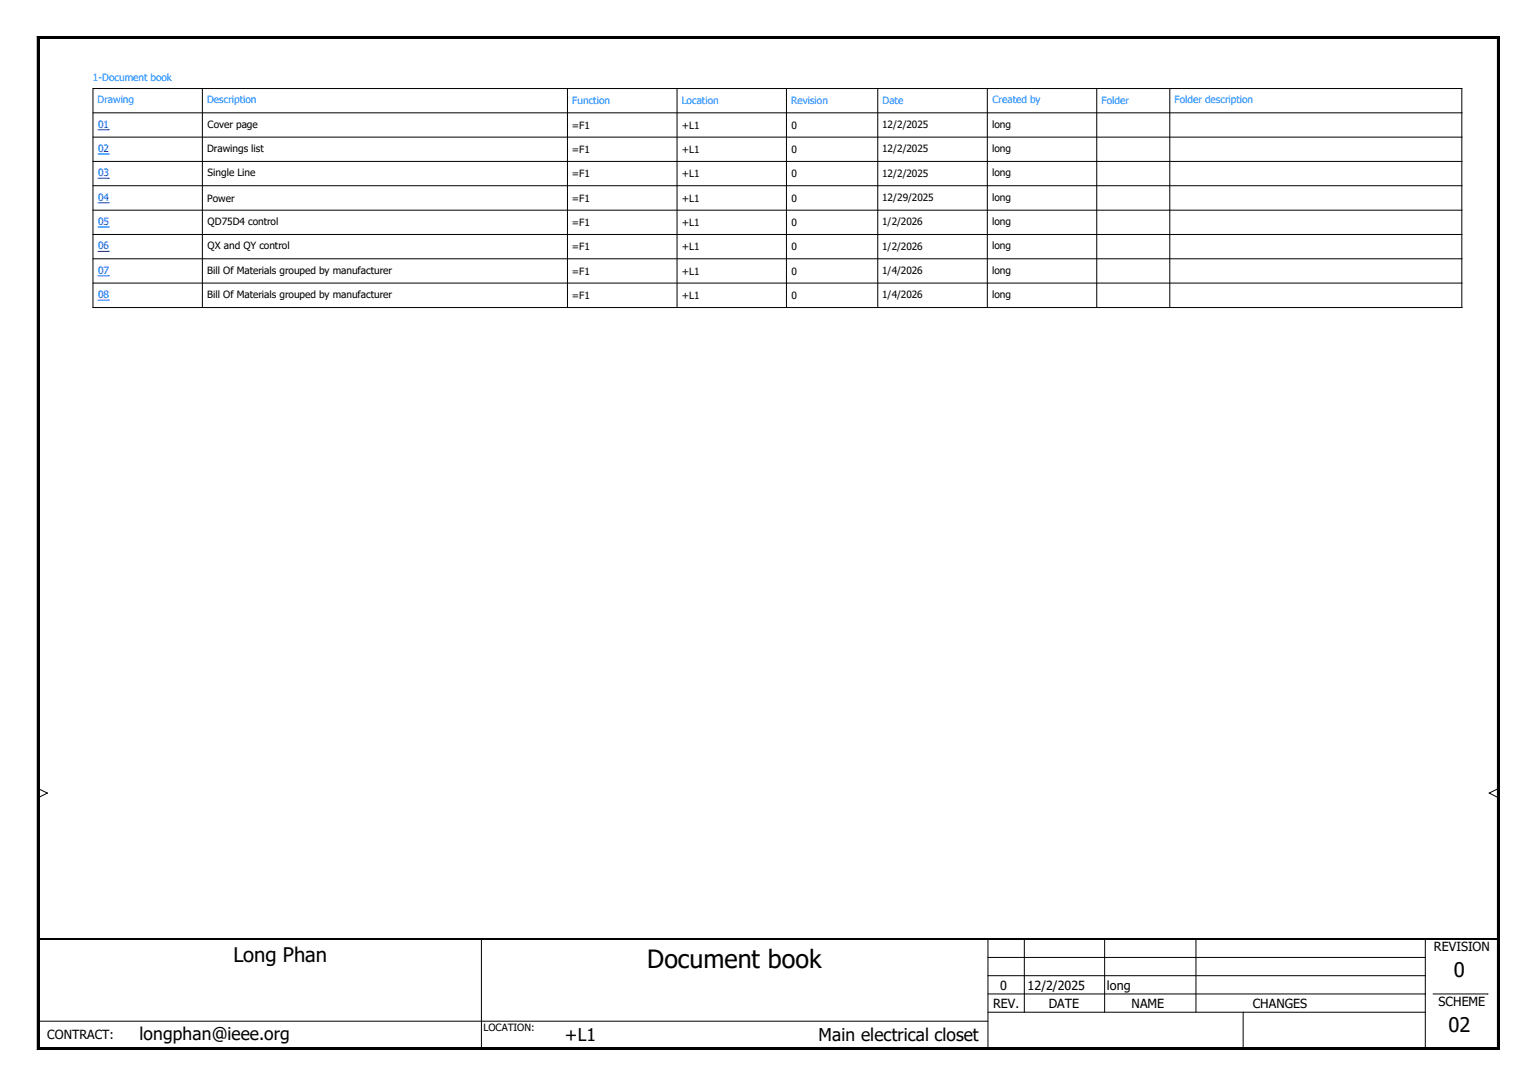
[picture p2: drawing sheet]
<svg xmlns="http://www.w3.org/2000/svg" width="420mm" height="297mm" viewBox="0 0 420 297" stroke-linecap="round" stroke-linejoin="round" font-family="sans-serif">
<defs><g id="words">
<text font-size="6.9" x="177" y="264.7">Document book</text>
<g font-size="5.5">
<text x="63.8" y="263">Long Phan</text>
<text x="397.7" y="267.3">0</text>
<text x="396.2" y="282.3">02</text>
</g>
<g font-size="4.8">
<text x="38.1" y="284.5">longphan@ieee.org</text>
<text x="154.5" y="284.6">+L1</text>
<text x="223.9" y="284.6">Main electrical closet</text>
</g>
<g font-size="3.4">
<text x="392.2" y="260.2">REVISION</text>
<text x="271.6" y="275.6">REV.</text>
<text x="273.6" y="270.8">0</text>
<text x="281" y="270.8">12/2/2025</text>
<text x="286.9" y="275.6">DATE</text>
<text x="302.8" y="270.8">long</text>
<text x="309.5" y="275.6">NAME</text>
<text x="342.7" y="275.6">CHANGES</text>
<text x="393.5" y="275.2">SCHEME</text>
<text x="12.9" y="284.3">CONTRACT:</text>
</g>
<g font-size="2.7" fill="#007fff">
<text x="25.4" y="22.2">1-Document book</text>
<text x="26.7" y="28.2">Drawing</text>
<text x="56.7" y="28.2">Description</text>
<text x="156.5" y="28.5">Function</text>
<text x="186.5" y="28.5">Location</text>
<text x="216.4" y="28.5">Revision</text>
<text x="241.4" y="28.5">Date</text>
<text x="271.5" y="28.3">Created by</text>
<text x="301.3" y="28.5">Folder</text>
<text x="321.3" y="28.3">Folder description</text>
</g>
<g font-size="2.7" fill="#00f">
<text x="26.8" y="34.9">01</text>
<text x="26.8" y="41.6">02</text>
<text x="26.8" y="48.2">03</text>
<text x="26.8" y="54.9">04</text>
<text x="26.8" y="61.6">05</text>
<text x="26.8" y="68.2">06</text>
<text x="26.8" y="74.8">07</text>
<text x="26.8" y="81.5">08</text>
</g>
<g font-size="2.7">
<text x="56.8" y="34.9">Cover page</text>
<text x="156.5" y="35.2">=F1</text>
<text x="186.5" y="35.2">+L1</text>
<text x="216.5" y="35.2">0</text>
<text x="241.3" y="35">12/2/2025</text>
<text x="271.4" y="34.9">long</text>
<text x="56.7" y="41.6">Drawings list</text>
<text x="156.5" y="41.8">=F1</text>
<text x="186.5" y="41.8">+L1</text>
<text x="216.5" y="41.8">0</text>
<text x="241.3" y="41.7">12/2/2025</text>
<text x="271.4" y="41.6">long</text>
<text x="56.8" y="48.3">Single Line</text>
<text x="156.5" y="48.5">=F1</text>
<text x="186.5" y="48.5">+L1</text>
<text x="216.5" y="48.5">0</text>
<text x="241.3" y="48.3">12/2/2025</text>
<text x="271.4" y="48.3">long</text>
<text x="56.7" y="55.1">Power</text>
<text x="156.5" y="55.2">=F1</text>
<text x="186.5" y="55.2">+L1</text>
<text x="216.5" y="55.2">0</text>
<text x="241.3" y="54.9">12/29/2025</text>
<text x="271.4" y="54.9">long</text>
<text x="56.8" y="61.6">QD75D4 control</text>
<text x="156.5" y="61.8">=F1</text>
<text x="186.5" y="61.8">+L1</text>
<text x="216.5" y="61.8">0</text>
<text x="241.3" y="61.6">1/2/2026</text>
<text x="271.4" y="61.6">long</text>
<text x="56.8" y="68.2">QX and QY control</text>
<text x="156.5" y="68.5">=F1</text>
<text x="186.5" y="68.5">+L1</text>
<text x="216.5" y="68.5">0</text>
<text x="241.3" y="68.3">1/2/2026</text>
<text x="271.4" y="68.2">long</text>
<text x="56.7" y="74.9">Bill Of Materials grouped by manufacturer</text>
<text x="156.5" y="75.1">=F1</text>
<text x="186.5" y="75.1">+L1</text>
<text x="216.5" y="75.1">0</text>
<text x="241.3" y="74.9">1/4/2026</text>
<text x="271.4" y="74.9">long</text>
<text x="56.7" y="81.5">Bill Of Materials grouped by manufacturer</text>
<text x="156.5" y="81.8">=F1</text>
<text x="186.5" y="81.8">+L1</text>
<text x="216.5" y="81.8">0</text>
<text x="241.3" y="81.6">1/4/2026</text>
<text x="271.4" y="81.5">long</text>
<text x="132.3" y="282">LOCATION:</text>
</g>
</g></defs>
<path d="M.2 0h419.9v297h-419.9z" fill="none" stroke="#fff" stroke-width=".27"/>
<g fill="none" stroke="#000" stroke-width=".27">
<path d="M10.2 10l.5 .5zM10.2 10h399.9zM10.2 10v277.1zM10.2 10h399.9v277.1h-399.9zM10.7 10.5h398.9zM10.7 10.5v276.1zM10.7 10.5h398.9v276.1h-398.9zM409.6 10.5l.5-.5zM409.6 10.5v276.1zM410.1 10v277.1zM25.4 30.9h374.5M25.4 37.5h374.5"/>
<path d="M55.4 24.2v59.9M155.2 24.2v59.9M185.2 24.2v59.9M215.1 24.2v59.9M240.1 24.2v59.9M270.1 24.2v59.9M300 24.2v59.9M320 24.2v59.9M399.9 24.2v59.9M399.9 24.2h-374.5v59.9h374.5M25.4 44.2h374.5M25.4 50.8h374.5"/>
<path d="M25.4 57.5h374.5M25.4 64.1h374.5M25.4 70.8h374.5M25.4 77.4h374.5M10.4 218.2h.1M10.4 215.7l2.5 1.2M12.9 216.9l-2.5 1.3M12.9 216.9h.1M407.4 216.9l2.5 1.3M407.4 216.9h.1M409.9 215.7l-2.5 1.2M131.7 256.9v29.9"/>
<path d="M131.7 256.9h.1M270.2 256.9h.1M270.2 256.9v29.9M280.2 256.9v20M302.2 256.9h.1M302.2 256.9v20M327.1 256.9h.1M327.1 256.9v20M389.9 256.9v29.9M10.4 279.3h259.8M270.2 276.9h119.7M270.2 271.9h119.7"/>
<path d="M270.2 266.9h119.7M270.2 261.9h119.7M340.1 276.9v9.9M392 271.9h15M10.2 287.1l.5-.5zM10.2 287.1h399.9zM10.7 286.6h398.9zM340.1 286.8h.1M409.6 286.6l.5 .5z"/>
</g>
<g fill="#000">
<path d="M10.2 10l.5 .5zM10.2 10h399.9l-.5 .5h-398.9zM409.6 10.5l.5-.5v277.1l-.5-.5zM409.6 10.5l.5-.5zM10.2 287.1l.5-.5zM10.2 10l.5 .5v276.1l-.5 .5zM10.2 287.1l.5-.5h398.9l.5 .5zM409.6 286.6l.5 .5z"/>
<path d="M10.4 256.6h399.5v.5h-399.5z" fill-rule="evenodd"/>
</g>
<path d="M26.8 35.5h3M26.8 42.1h3M26.8 48.8h3M26.8 55.5h3M26.8 62.1h3M26.8 68.7h3M26.8 75.4h3M26.8 82.1h3" fill="none" stroke="#00f" stroke-width=".27"/>
<use href="#words"/>
</svg>
